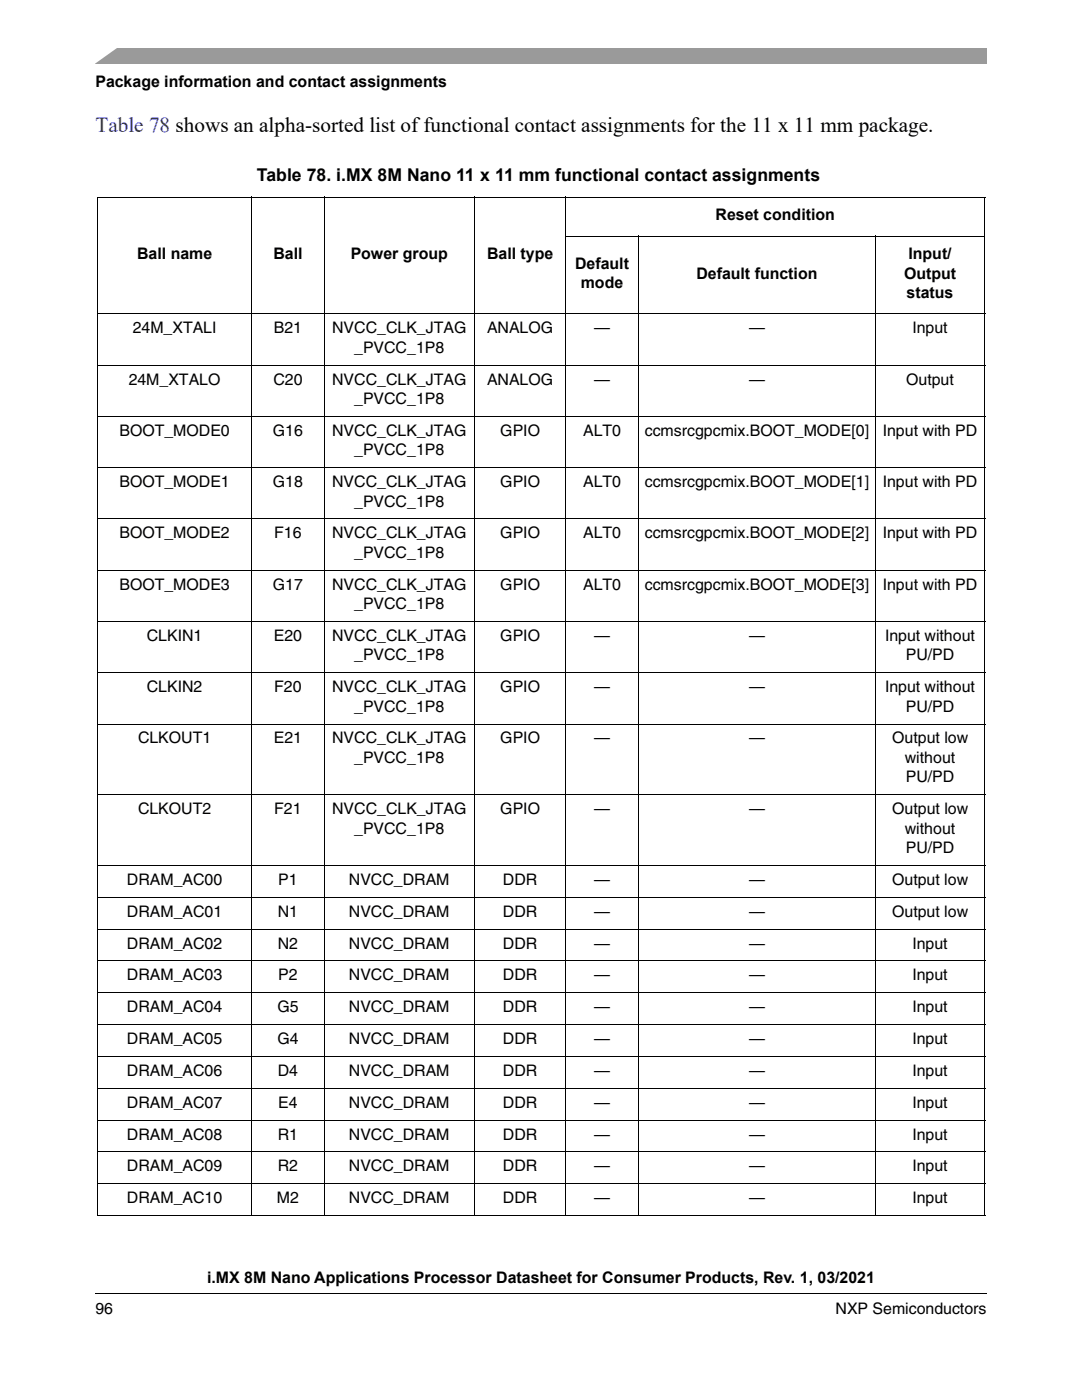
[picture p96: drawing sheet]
<svg xmlns="http://www.w3.org/2000/svg" width="216mm" height="279mm" viewBox="0 0 216 279" stroke-linecap="round" stroke-linejoin="round" font-family="sans-serif">
<defs><g id="words">
<text font-size="4.2" fill="#0000c2" x="19" y="26.3">Table 78 shows an alpha-sorted list of functional contact assignments for the 11 x 11 mm package.</text>
<text font-size="3.5" x="51.3" y="36.1">Table 78. i.MX 8M Nano 11 x 11 mm functional contact assignments</text>
<g font-size="3.2">
<text x="19" y="17.4">Package information and contact assignments</text>
<text x="142.8" y="43.9">Reset condition</text>
<text x="27.3" y="51.7">Ball name</text>
<text x="54.6" y="51.7">Ball</text>
<text x="70" y="51.7">Power group</text>
<text x="97.2" y="51.7">Ball type</text>
<text x="114.8" y="53.7">Default</text>
<text x="181.3" y="51.7">Input/</text>
<text x="115.9" y="57.5">mode</text>
<text x="139" y="55.6">Default function</text>
<text x="180.4" y="55.6">Output</text>
<text x="180.9" y="59.5">status</text>
<text x="26.5" y="66.5">24M_XTALI</text>
<text x="54.7" y="66.5">B21</text>
<text x="66.3" y="66.5">NVCC_CLK_JTAG</text>
<text x="70.7" y="70.4">_PVCC_1P8</text>
<text x="97.2" y="66.5">ANALOG</text>
<text x="118.6" y="66.5">—</text>
<text x="149.5" y="66.5">—</text>
<text x="182.1" y="66.5">Input</text>
<text x="25.7" y="76.8">24M_XTALO</text>
<text x="54.6" y="76.8">C20</text>
<text x="66.3" y="76.8">NVCC_CLK_JTAG</text>
<text x="97.2" y="76.8">ANALOG</text>
<text x="118.6" y="76.8">—</text>
<text x="149.5" y="76.8">—</text>
<text x="180.8" y="76.8">Output</text>
<text x="70.7" y="80.6">_PVCC_1P8</text>
<text x="23.8" y="87">BOOT_MODE0</text>
<text x="54.5" y="87">G16</text>
<text x="66.3" y="87">NVCC_CLK_JTAG</text>
<text x="99.8" y="87">GPIO</text>
<text x="116.4" y="87">ALT0</text>
<text x="128.7" y="87">ccmsrcgpcmix.BOOT_MODE[0]</text>
<text x="176.1" y="87">Input with PD</text>
<text x="70.7" y="90.9">_PVCC_1P8</text>
<text x="23.8" y="97.2">BOOT_MODE1</text>
<text x="54.5" y="97.2">G18</text>
<text x="66.3" y="97.2">NVCC_CLK_JTAG</text>
<text x="70.7" y="101.1">_PVCC_1P8</text>
<text x="99.8" y="97.2">GPIO</text>
<text x="116.4" y="97.2">ALT0</text>
<text x="128.7" y="97.2">ccmsrcgpcmix.BOOT_MODE[1]</text>
<text x="176.1" y="97.2">Input with PD</text>
<text x="23.8" y="107.5">BOOT_MODE2</text>
<text x="54.7" y="107.5">F16</text>
<text x="66.3" y="107.5">NVCC_CLK_JTAG</text>
<text x="99.8" y="107.5">GPIO</text>
<text x="116.4" y="107.5">ALT0</text>
<text x="128.7" y="107.5">ccmsrcgpcmix.BOOT_MODE[2]</text>
<text x="176.1" y="107.5">Input with PD</text>
<text x="70.7" y="111.3">_PVCC_1P8</text>
<text x="23.8" y="117.7">BOOT_MODE3</text>
<text x="54.5" y="117.7">G17</text>
<text x="66.3" y="117.7">NVCC_CLK_JTAG</text>
<text x="99.8" y="117.7">GPIO</text>
<text x="116.4" y="117.7">ALT0</text>
<text x="128.7" y="117.7">ccmsrcgpcmix.BOOT_MODE[3]</text>
<text x="176.1" y="117.7">Input with PD</text>
<text x="70.7" y="121.6">_PVCC_1P8</text>
<text x="29.3" y="127.9">CLKIN1</text>
<text x="54.7" y="127.9">E20</text>
<text x="66.3" y="127.9">NVCC_CLK_JTAG</text>
<text x="70.7" y="131.8">_PVCC_1P8</text>
<text x="99.8" y="127.9">GPIO</text>
<text x="118.6" y="127.9">—</text>
<text x="149.5" y="127.9">—</text>
<text x="176.6" y="127.9">Input without</text>
<text x="180.7" y="131.8">PU/PD</text>
<text x="29.3" y="138.2">CLKIN2</text>
<text x="54.7" y="138.2">F20</text>
<text x="66.3" y="138.2">NVCC_CLK_JTAG</text>
<text x="70.7" y="142">_PVCC_1P8</text>
<text x="99.8" y="138.2">GPIO</text>
<text x="118.6" y="138.2">—</text>
<text x="149.5" y="138.2">—</text>
<text x="176.6" y="138.2">Input without</text>
<text x="180.7" y="142">PU/PD</text>
<text x="27.5" y="148.4">CLKOUT1</text>
<text x="54.7" y="148.4">E21</text>
<text x="66.3" y="148.4">NVCC_CLK_JTAG</text>
<text x="99.8" y="148.4">GPIO</text>
<text x="118.6" y="148.4">—</text>
<text x="149.5" y="148.4">—</text>
<text x="178" y="148.4">Output low</text>
<text x="70.7" y="152.3">_PVCC_1P8</text>
<text x="180.6" y="152.3">without</text>
<text x="180.7" y="156.1">PU/PD</text>
<text x="27.5" y="162.5">CLKOUT2</text>
<text x="54.7" y="162.5">F21</text>
<text x="66.3" y="162.5">NVCC_CLK_JTAG</text>
<text x="70.7" y="166.4">_PVCC_1P8</text>
<text x="99.8" y="162.5">GPIO</text>
<text x="118.6" y="162.5">—</text>
<text x="149.5" y="162.5">—</text>
<text x="178" y="162.5">Output low</text>
<text x="180.6" y="166.4">without</text>
<text x="180.7" y="170.2">PU/PD</text>
<text x="25.3" y="176.6">DRAM_AC00</text>
<text x="55.5" y="176.6">P1</text>
<text x="69.6" y="176.6">NVCC_DRAM</text>
<text x="100.3" y="176.6">DDR</text>
<text x="118.6" y="176.6">—</text>
<text x="149.5" y="176.6">—</text>
<text x="178" y="176.6">Output low</text>
<text x="25.3" y="182.9">DRAM_AC01</text>
<text x="55.4" y="182.9">N1</text>
<text x="69.6" y="182.9">NVCC_DRAM</text>
<text x="100.3" y="182.9">DDR</text>
<text x="118.6" y="182.9">—</text>
<text x="149.5" y="182.9">—</text>
<text x="178" y="182.9">Output low</text>
<text x="25.3" y="189.3">DRAM_AC02</text>
<text x="55.4" y="189.3">N2</text>
<text x="69.6" y="189.3">NVCC_DRAM</text>
<text x="100.3" y="189.3">DDR</text>
<text x="118.6" y="189.3">—</text>
<text x="149.5" y="189.3">—</text>
<text x="182.1" y="189.3">Input</text>
<text x="25.3" y="195.6">DRAM_AC03</text>
<text x="55.5" y="195.6">P2</text>
<text x="69.6" y="195.6">NVCC_DRAM</text>
<text x="100.3" y="195.6">DDR</text>
<text x="118.6" y="195.6">—</text>
<text x="149.5" y="195.6">—</text>
<text x="182.1" y="195.6">Input</text>
<text x="25.3" y="202">DRAM_AC04</text>
<text x="55.4" y="202">G5</text>
<text x="69.6" y="202">NVCC_DRAM</text>
<text x="100.3" y="202">DDR</text>
<text x="118.6" y="202">—</text>
<text x="149.5" y="202">—</text>
<text x="182.1" y="202">Input</text>
<text x="25.3" y="208.3">DRAM_AC05</text>
<text x="55.4" y="208.3">G4</text>
<text x="69.6" y="208.3">NVCC_DRAM</text>
<text x="100.3" y="208.3">DDR</text>
<text x="118.6" y="208.3">—</text>
<text x="149.5" y="208.3">—</text>
<text x="182.1" y="208.3">Input</text>
<text x="25.3" y="214.7">DRAM_AC06</text>
<text x="55.4" y="214.7">D4</text>
<text x="69.6" y="214.7">NVCC_DRAM</text>
<text x="100.3" y="214.7">DDR</text>
<text x="118.6" y="214.7">—</text>
<text x="149.5" y="214.7">—</text>
<text x="182.1" y="214.7">Input</text>
<text x="25.3" y="221">DRAM_AC07</text>
<text x="55.5" y="221">E4</text>
<text x="69.6" y="221">NVCC_DRAM</text>
<text x="100.3" y="221">DDR</text>
<text x="118.6" y="221">—</text>
<text x="149.5" y="221">—</text>
<text x="182.1" y="221">Input</text>
<text x="25.3" y="227.4">DRAM_AC08</text>
<text x="55.4" y="227.4">R1</text>
<text x="69.6" y="227.4">NVCC_DRAM</text>
<text x="100.3" y="227.4">DDR</text>
<text x="118.6" y="227.4">—</text>
<text x="149.5" y="227.4">—</text>
<text x="182.1" y="227.4">Input</text>
<text x="25.3" y="233.8">DRAM_AC09</text>
<text x="55.4" y="233.8">R2</text>
<text x="69.6" y="233.8">NVCC_DRAM</text>
<text x="100.3" y="233.8">DDR</text>
<text x="118.6" y="233.8">—</text>
<text x="149.5" y="233.8">—</text>
<text x="182.1" y="233.8">Input</text>
<text x="25.3" y="240.1">DRAM_AC10</text>
<text x="55.3" y="240.1">M2</text>
<text x="69.6" y="240.1">NVCC_DRAM</text>
<text x="100.3" y="240.1">DDR</text>
<text x="118.6" y="240.1">—</text>
<text x="149.5" y="240.1">—</text>
<text x="182.1" y="240.1">Input</text>
<text x="41.3" y="256.1">i.MX 8M Nano Applications Processor Datasheet for Consumer Products, Rev. 1, 03/2021</text>
<text x="19" y="262.3">96</text>
<text x="166.7" y="262.3">NXP Semiconductors</text>
</g>
</g></defs>
<path d="M19 258.1v.1z" fill="#000"/>
<path d="M19 258.1h177.8" fill="none" stroke="#000" stroke-width=".2"/>
<path d="M19 9.5h177.8v3.2h-177.8z" fill="#9a9a9a"/>
<path d="M17.1 9.2h6.8l-5.3 3.8h-1.5z" fill="#fff"/>
<g fill="#fff">
<path d="M19.5 39.4h30.7v23.3h-30.7z"/>
<path d="M50.2 39.4h14.5v23.3h-14.5z"/>
<path d="M64.7 39.4h29.9v23.3h-29.9z"/>
<path d="M94.6 39.4h18.3v23.3h-18.3z"/>
<path d="M112.9 39.4h83.5v7.7h-83.5z"/>
<path d="M112.9 47.1h14.5v15.6h-14.5z"/>
<path d="M127.4 47.1h47.3v15.6h-47.3z"/>
<path d="M174.7 47.1h21.7v15.6h-21.7z"/>
<path d="M19.5 62.7h30.7v10.2h-30.7z"/>
<path d="M50.2 62.7h14.5v10.2h-14.5z"/>
<path d="M64.7 62.7h29.9v10.2h-29.9z"/>
<path d="M112.9 62.7h14.5v10.2h-14.5z"/>
<path d="M127.4 62.7h47.3v10.2h-47.3z"/>
<path d="M174.7 62.7h21.7v10.2h-21.7z"/>
<path d="M19.5 72.9h30.7v10.2h-30.7z"/>
<path d="M50.2 72.9h14.5v10.2h-14.5z"/>
<path d="M64.7 72.9h29.9v10.2h-29.9z"/>
<path d="M112.9 72.9h14.5v10.2h-14.5z"/>
<path d="M127.4 72.9h47.3v10.2h-47.3z"/>
<path d="M174.7 72.9h21.7v10.2h-21.7z"/>
<path d="M19.5 83.1h30.7v10.2h-30.7z"/>
<path d="M50.2 83.1h14.5v10.2h-14.5z"/>
<path d="M64.7 83.1h29.9v10.2h-29.9z"/>
<path d="M112.9 83.1h14.5v10.2h-14.5z"/>
<path d="M127.4 83.1h47.3v10.2h-47.3z"/>
<path d="M174.7 83.1h21.7v10.2h-21.7z"/>
<path d="M19.5 93.3h30.7v10.3h-30.7z"/>
<path d="M50.2 93.3h14.5v10.3h-14.5z"/>
<path d="M64.7 93.3h29.9v10.3h-29.9z"/>
<path d="M112.9 93.3h14.5v10.3h-14.5z"/>
<path d="M127.4 93.3h47.3v10.3h-47.3z"/>
<path d="M174.7 93.3h21.7v10.3h-21.7z"/>
<path d="M19.5 103.6h30.7v10.2h-30.7z"/>
<path d="M50.2 103.6h14.5v10.2h-14.5z"/>
<path d="M64.7 103.6h29.9v10.2h-29.9z"/>
<path d="M112.9 103.6h14.5v10.2h-14.5z"/>
<path d="M127.4 103.6h47.3v10.2h-47.3z"/>
<path d="M174.7 103.6h21.7v10.2h-21.7z"/>
<path d="M19.5 113.8h30.7v10.2h-30.7z"/>
<path d="M50.2 113.8h14.5v10.2h-14.5z"/>
<path d="M64.7 113.8h29.9v10.2h-29.9z"/>
<path d="M112.9 113.8h14.5v10.2h-14.5z"/>
<path d="M127.4 113.8h47.3v10.2h-47.3z"/>
<path d="M174.7 113.8h21.7v10.2h-21.7z"/>
<path d="M19.5 124h30.7v10.3h-30.7z"/>
<path d="M50.2 124h14.5v10.3h-14.5z"/>
<path d="M64.7 124h29.9v10.3h-29.9z"/>
<path d="M112.9 124h14.5v10.3h-14.5z"/>
<path d="M127.4 124h47.3v10.3h-47.3z"/>
<path d="M174.7 124h21.7v10.3h-21.7z"/>
<path d="M19.5 134.3h30.7v10.2h-30.7z"/>
<path d="M50.2 134.3h14.5v10.2h-14.5z"/>
<path d="M64.7 134.3h29.9v10.2h-29.9z"/>
<path d="M112.9 134.3h14.5v10.2h-14.5z"/>
<path d="M127.4 134.3h47.3v10.2h-47.3z"/>
<path d="M174.7 134.3h21.7v10.2h-21.7z"/>
<path d="M19.5 144.5h30.7v14.1h-30.7z"/>
<path d="M50.2 144.5h14.5v14.1h-14.5z"/>
<path d="M64.7 144.5h29.9v14.1h-29.9z"/>
<path d="M112.9 144.5h14.5v14.1h-14.5z"/>
<path d="M127.4 144.5h47.3v14.1h-47.3z"/>
<path d="M174.7 144.5h21.7v14.1h-21.7z"/>
<path d="M19.5 158.6h30.7v14.1h-30.7z"/>
<path d="M50.2 158.6h14.5v14.1h-14.5z"/>
<path d="M64.7 158.6h29.9v14.1h-29.9z"/>
<path d="M112.9 158.6h14.5v14.1h-14.5z"/>
<path d="M127.4 158.6h47.3v14.1h-47.3z"/>
<path d="M174.7 158.6h21.7v14.1h-21.7z"/>
<path d="M19.5 172.7h30.7v6.4h-30.7z"/>
<path d="M50.2 172.7h14.5v6.4h-14.5z"/>
<path d="M64.7 172.7h29.9v6.4h-29.9z"/>
<path d="M112.9 172.7h14.5v6.4h-14.5z"/>
<path d="M127.4 172.7h47.3v6.4h-47.3z"/>
<path d="M174.7 172.7h21.7v6.4h-21.7z"/>
<path d="M19.5 179.1h30.7v6.3h-30.7z"/>
<path d="M50.2 179.1h14.5v6.3h-14.5z"/>
<path d="M64.7 179.1h29.9v6.3h-29.9z"/>
<path d="M112.9 179.1h14.5v6.3h-14.5z"/>
<path d="M127.4 179.1h47.3v6.3h-47.3z"/>
<path d="M174.7 179.1h21.7v6.3h-21.7z"/>
<path d="M19.5 185.4h30.7v6.4h-30.7z"/>
<path d="M50.2 185.4h14.5v6.4h-14.5z"/>
<path d="M64.7 185.4h29.9v6.4h-29.9z"/>
<path d="M112.9 185.4h14.5v6.4h-14.5z"/>
<path d="M127.4 185.4h47.3v6.4h-47.3z"/>
<path d="M174.7 185.4h21.7v6.4h-21.7z"/>
<path d="M19.5 191.8h30.7v6.3h-30.7z"/>
<path d="M50.2 191.8h14.5v6.3h-14.5z"/>
<path d="M64.7 191.8h29.9v6.3h-29.9z"/>
<path d="M112.9 191.8h14.5v6.3h-14.5z"/>
<path d="M127.4 191.8h47.3v6.3h-47.3z"/>
<path d="M174.7 191.8h21.7v6.3h-21.7z"/>
<path d="M19.5 198.1h30.7v6.4h-30.7z"/>
<path d="M50.2 198.1h14.5v6.4h-14.5z"/>
<path d="M64.7 198.1h29.9v6.4h-29.9z"/>
<path d="M112.9 198.1h14.5v6.4h-14.5z"/>
<path d="M127.4 198.1h47.3v6.4h-47.3z"/>
<path d="M174.7 198.1h21.7v6.4h-21.7z"/>
<path d="M19.5 204.5h30.7v6.3h-30.7z"/>
<path d="M50.2 204.5h14.5v6.3h-14.5z"/>
<path d="M64.7 204.5h29.9v6.3h-29.9z"/>
<path d="M112.9 204.5h14.5v6.3h-14.5z"/>
<path d="M127.4 204.5h47.3v6.3h-47.3z"/>
<path d="M174.7 204.5h21.7v6.3h-21.7z"/>
<path d="M19.5 210.8h30.7v6.4h-30.7z"/>
<path d="M50.2 210.8h14.5v6.4h-14.5z"/>
<path d="M64.7 210.8h29.9v6.4h-29.9z"/>
<path d="M112.9 210.8h14.5v6.4h-14.5z"/>
<path d="M127.4 210.8h47.3v6.4h-47.3z"/>
<path d="M174.7 210.8h21.7v6.4h-21.7z"/>
<path d="M19.5 217.2h30.7v6.3h-30.7z"/>
<path d="M50.2 217.2h14.5v6.3h-14.5z"/>
<path d="M64.7 217.2h29.9v6.3h-29.9z"/>
<path d="M112.9 217.2h14.5v6.3h-14.5z"/>
<path d="M127.4 217.2h47.3v6.3h-47.3z"/>
<path d="M174.7 217.2h21.7v6.3h-21.7z"/>
<path d="M19.5 223.5h30.7v6.4h-30.7z"/>
<path d="M50.2 223.5h14.5v6.4h-14.5z"/>
<path d="M64.7 223.5h29.9v6.4h-29.9z"/>
<path d="M112.9 223.5h14.5v6.4h-14.5z"/>
<path d="M127.4 223.5h47.3v6.4h-47.3z"/>
<path d="M174.7 223.5h21.7v6.4h-21.7z"/>
<path d="M19.5 229.9h30.7v6.3h-30.7z"/>
<path d="M50.2 229.9h14.5v6.3h-14.5z"/>
<path d="M64.7 229.9h29.9v6.3h-29.9z"/>
<path d="M112.9 229.9h14.5v6.3h-14.5z"/>
<path d="M127.4 229.9h47.3v6.3h-47.3z"/>
<path d="M174.7 229.9h21.7v6.3h-21.7z"/>
<path d="M19.5 236.2h30.7v6.4h-30.7z"/>
<path d="M50.2 236.2h14.5v6.4h-14.5z"/>
<path d="M64.7 236.2h29.9v6.4h-29.9z"/>
<path d="M112.9 236.2h14.5v6.4h-14.5z"/>
<path d="M127.4 236.2h47.3v6.4h-47.3z"/>
<path d="M174.7 236.2h21.7v6.4h-21.7z"/>
</g>
<g fill="none" stroke="#000" stroke-width=".2">
<path d="M19.3 39.4h177.3M19.5 39.5v203M50.2 39.3v203.4M64.7 39.3v203.4M94.6 39.3v203.4M112.9 39.3v203.4M196.4 39.5v203M112.8 47.1h83.8M127.4 47v195.7M174.7 47v195.7M19.3 62.7h177.3M19.3 72.9h177.3"/>
<path d="M19.3 83.1h177.3M19.3 93.3h177.3M19.3 103.6h177.3M19.3 113.8h177.3M19.3 124h177.3M19.3 134.3h177.3M19.3 144.5h177.3M19.3 158.6h177.3M19.3 172.7h177.3M19.3 179.1h177.3M19.3 185.4h177.3M19.3 191.8h177.3"/>
<path d="M19.3 198.1h177.3M19.3 204.5h177.3M19.3 210.8h177.3M19.3 217.2h177.3M19.3 223.5h177.3M19.3 229.9h177.3M19.3 236.2h177.3M19.3 242.6h177.3"/>
</g>
<use href="#words"/>
</svg>
